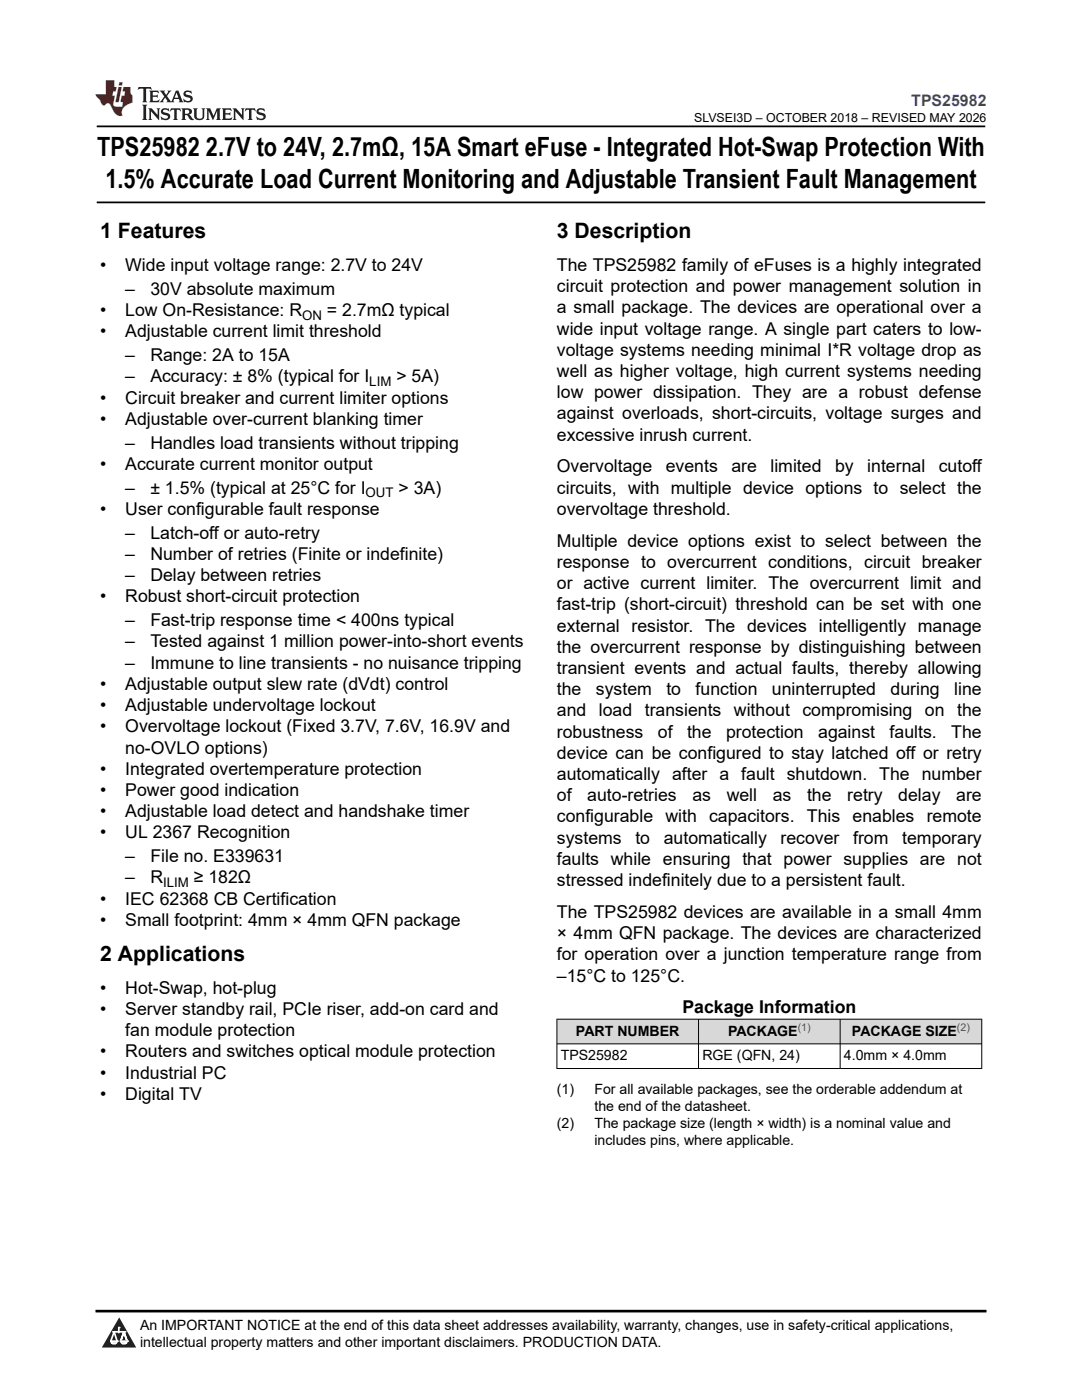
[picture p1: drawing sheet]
<svg xmlns="http://www.w3.org/2000/svg" width="216mm" height="279mm" viewBox="0 0 216 279" stroke-linecap="round" stroke-linejoin="round" font-family="sans-serif">
<defs><g id="words">
<g font-size="5.3">
<text x="19.4" y="31.2">TPS25982 2.7V to 24V, 2.7mΩ, 15A Smart eFuse - Integrated Hot-Swap Protection With</text>
<text x="21" y="37.5">1.5% Accurate Load Current Monitoring and Adjustable Transient Fault Management</text>
</g>
<g font-size="4.2">
<text x="20" y="47.5">1 Features</text>
<text x="111.1" y="47.5">3 Description</text>
<text x="20" y="191.8">2 Applications</text>
</g>
<g font-size="3.5">
<text x="20" y="54.1">•</text>
<text x="25" y="54.1">Wide input voltage range: 2.7V to 24V</text>
<text x="25" y="58.8">–</text>
<text x="30" y="58.8">30V absolute maximum</text>
<text x="111.1" y="58.3">circuit protection and power management solution in</text>
<text x="111.1" y="54.1">The TPS25982 family of eFuses is a highly integrated</text>
<text x="20" y="63.1">•</text>
<text x="25" y="63.1">Low On-Resistance: R</text>
<text x="65.2" y="63.1">= 2.7mΩ typical</text>
<text x="111.1" y="62.5">a small package. The devices are operational over a</text>
<text x="20" y="67.3">•</text>
<text x="25" y="67.3">Adjustable current limit threshold</text>
<text x="111.1" y="71">voltage systems needing minimal I*R voltage drop as</text>
<text x="111.1" y="66.8">wide input voltage range. A single part caters to low-</text>
<text x="25" y="72.1">–</text>
<text x="25" y="76.3">–</text>
<text x="30" y="72.1">Range: 2A to 15A</text>
<text x="30" y="76.3">Accuracy: ± 8% (typical for I</text>
<text x="79.1" y="76.3">&gt; 5A)</text>
<text x="111.1" y="75.2">well as higher voltage, high current systems needing</text>
<text x="20" y="80.5">•</text>
<text x="25" y="80.5">Circuit breaker and current limiter options</text>
<text x="111.1" y="83.7">against overloads, short-circuits, voltage surges and</text>
<text x="111.1" y="79.5">low power dissipation. They are a robust defense</text>
<text x="20" y="84.8">•</text>
<text x="25" y="84.8">Adjustable over-current blanking timer</text>
<text x="25" y="89.5">–</text>
<text x="30" y="89.5">Handles load transients without tripping</text>
<text x="111.1" y="87.9">excessive inrush current.</text>
<text x="20" y="93.8">•</text>
<text x="25" y="93.8">Accurate current monitor output</text>
<text x="111.1" y="94.3">Overvoltage</text>
<text x="132.8" y="94.3">events</text>
<text x="145.9" y="94.3">are</text>
<text x="153.7" y="94.3">limited</text>
<text x="166.6" y="94.3">by</text>
<text x="173.1" y="94.3">internal</text>
<text x="187.3" y="94.3">cutoff</text>
<text x="25" y="98.5">–</text>
<text x="30" y="98.5">± 1.5% (typical at 25°C for I</text>
<text x="79.5" y="98.5">&gt; 3A)</text>
<text x="111.1" y="98.5">circuits, with multiple device options to select the</text>
<text x="20" y="102.8">•</text>
<text x="25" y="102.8">User configurable fault response</text>
<text x="25" y="107.5">–</text>
<text x="30" y="107.5">Latch-off or auto-retry</text>
<text x="111.1" y="102.8">overvoltage threshold.</text>
<text x="25" y="111.8">–</text>
<text x="30" y="111.8">Number of retries (Finite or indefinite)</text>
<text x="111.1" y="109.1">Multiple device options exist to select between the</text>
<text x="111.1" y="113.3">response to overcurrent conditions, circuit breaker</text>
<text x="25" y="116">–</text>
<text x="30" y="116">Delay between retries</text>
<text x="111.1" y="117.6">or active current limiter. The overcurrent limit and</text>
<text x="20" y="120.2">•</text>
<text x="25" y="120.2">Robust short-circuit protection</text>
<text x="25" y="125">–</text>
<text x="30" y="125">Fast-trip response time &lt; 400ns typical</text>
<text x="111.1" y="121.8">fast-trip (short-circuit) threshold can be set with one</text>
<text x="25" y="129.2">–</text>
<text x="30" y="129.2">Tested against 1 million power-into-short events</text>
<text x="111.1" y="130.3">the overcurrent response by distinguishing between</text>
<text x="111.1" y="126">external resistor. The devices intelligently manage</text>
<text x="20" y="137.7">•</text>
<text x="25" y="133.4">–</text>
<text x="25" y="137.7">Adjustable output slew rate (dVdt) control</text>
<text x="30" y="133.4">Immune to line transients - no nuisance tripping</text>
<text x="111.1" y="134.5">transient events and actual faults, thereby allowing</text>
<text x="20" y="141.9">•</text>
<text x="25" y="141.9">Adjustable undervoltage lockout</text>
<text x="111.1" y="138.7">the</text>
<text x="111.1" y="143">and</text>
<text x="118.9" y="138.7">system</text>
<text x="119.5" y="143">load</text>
<text x="128.7" y="143">transients</text>
<text x="133" y="138.7">to</text>
<text x="138.8" y="138.7">function</text>
<text x="146.5" y="143">without</text>
<text x="154" y="138.7">uninterrupted</text>
<text x="160.1" y="143">compromising</text>
<text x="177.7" y="138.7">during</text>
<text x="184.6" y="143">on</text>
<text x="190.4" y="138.7">line</text>
<text x="191" y="143">the</text>
<text x="20" y="146.1">•</text>
<text x="25" y="146.1">Overvoltage lockout (Fixed 3.7V, 7.6V, 16.9V and</text>
<text x="111.1" y="147.2">robustness</text>
<text x="131.3" y="147.2">of</text>
<text x="137.1" y="147.2">the</text>
<text x="144.9" y="147.2">protection</text>
<text x="163.3" y="147.2">against</text>
<text x="177.5" y="147.2">faults.</text>
<text x="189.8" y="147.2">The</text>
<text x="20" y="154.6">•</text>
<text x="25" y="150.4">no-OVLO options)</text>
<text x="25" y="154.6">Integrated overtemperature protection</text>
<text x="111.1" y="155.7">automatically after a fault shutdown. The number</text>
<text x="111.1" y="151.4">device can be configured to stay latched off or retry</text>
<text x="20" y="158.8">•</text>
<text x="25" y="158.8">Power good indication</text>
<text x="111.1" y="159.9">of</text>
<text x="117.2" y="159.9">auto-retries</text>
<text x="138.2" y="159.9">as</text>
<text x="145" y="159.9">well</text>
<text x="154.2" y="159.9">as</text>
<text x="161" y="159.9">the</text>
<text x="169.1" y="159.9">retry</text>
<text x="179.2" y="159.9">delay</text>
<text x="190.8" y="159.9">are</text>
<text x="20" y="163.1">•</text>
<text x="20" y="167.3">•</text>
<text x="25" y="163.1">Adjustable load detect and handshake timer</text>
<text x="25" y="167.3">UL 2367 Recognition</text>
<text x="111.1" y="164.1">configurable with capacitors. This enables remote</text>
<text x="25" y="172.1">–</text>
<text x="30" y="172.1">File no. E339631</text>
<text x="111.1" y="172.6">faults while ensuring that power supplies are not</text>
<text x="111.1" y="168.4">systems</text>
<text x="126.8" y="168.4">to</text>
<text x="132.5" y="168.4">automatically</text>
<text x="155.8" y="168.4">recover</text>
<text x="170.2" y="168.4">from</text>
<text x="180" y="168.4">temporary</text>
<text x="25" y="176.3">–</text>
<text x="30" y="176.3">R</text>
<text x="38.7" y="176.3">≥ 182Ω</text>
<text x="111.1" y="176.8">stressed indefinitely due to a persistent fault.</text>
<text x="20" y="180.5">•</text>
<text x="20" y="184.8">•</text>
<text x="25" y="180.5">IEC 62368 CB Certification</text>
<text x="25" y="184.8">Small footprint: 4mm × 4mm QFN package</text>
<text x="111.1" y="183.2">The TPS25982 devices are available in a small 4mm</text>
<text x="111.1" y="187.4">× 4mm QFN package. The devices are characterized</text>
<text x="111.1" y="191.7">for operation over a junction temperature range from</text>
<text x="111.1" y="195.9">–15°C to 125°C.</text>
<text x="20" y="198.3">•</text>
<text x="20" y="202.6">•</text>
<text x="25" y="198.3">Hot-Swap, hot-plug</text>
<text x="25" y="202.6">Server standby rail, PCIe riser, add-on card and</text>
<text x="136.2" y="202.2">Package Information</text>
<text x="25" y="206.8">fan module protection</text>
<text x="20" y="211">•</text>
<text x="20" y="215.3">•</text>
<text x="25" y="211">Routers and switches optical module protection</text>
<text x="25" y="215.3">Industrial PC</text>
<text x="20" y="219.5">•</text>
<text x="25" y="219.5">Digital TV</text>
</g>
<text font-size="3.2" fill="#00f" x="181.8" y="21.1">TPS25982</text>
<g font-size="2.8">
<text x="114.9" y="206.7">PART NUMBER</text>
<text x="145.3" y="206.7">PACKAGE</text>
<text x="170" y="206.7">PACKAGE SIZE</text>
<text x="111.9" y="211.6">TPS25982</text>
<text x="140.2" y="211.6">RGE (QFN, 24)</text>
<text x="168.4" y="211.6">4.0mm × 4.0mm</text>
<text x="111.1" y="218.4">(1)</text>
<text x="118.6" y="218.4">For all available packages, see the orderable addendum at</text>
<text x="118.6" y="221.8">the end of the datasheet.</text>
<text x="111.1" y="225.2">(2)</text>
<text x="118.6" y="225.2">The package size (length × width) is a nominal value and</text>
<text x="118.6" y="228.6">includes pins, where applicable.</text>
<text x="27.9" y="265.5">An IMPORTANT NOTICE at the end of this data sheet addresses availability, warranty, changes, use in safety-critical applications,</text>
<text x="27.9" y="268.9">intellectual property matters and other important disclaimers. PRODUCTION DATA.</text>
</g>
<g font-size="2.6">
<text x="60.3" y="63.8">ON</text>
<text x="73.7" y="77">LIM</text>
<text x="73" y="99.2">OUT</text>
<text x="32.5" y="177">ILIM</text>
</g>
<text font-size="2.5" x="138.5" y="24.3">SLVSEI3D – OCTOBER 2018 – REVISED MAY 2026</text>
<g font-size="2.1" fill="#00f">
<text x="159.2" y="205.7">(1)</text>
<text x="191" y="205.7">(2)</text>
</g>
</g></defs>
<path d="M19.3 25.2h177.3M19.3 40.4h177.3" fill="none" stroke="#000" stroke-width=".35"/>
<g fill="#d8d8d8">
<path d="M111.1 203.4h84.8v4.9h-84.8z" fill-rule="evenodd"/>
<path d="M111.2 203.5h28.1v4.8h-28.1z" fill-rule="evenodd"/>
<path d="M139.4 203.5h28.2v4.8h-28.2z" fill-rule="evenodd"/>
<path d="M167.7 203.5h28.1v4.8h-28.1z" fill-rule="evenodd"/>
</g>
<path d="M111.1 203.4h84.9M111.1 208.3h84.9M111.1 213.2h84.9M111.1 203.3v10M139.4 203.3v10M167.6 203.3v10M195.9 203.3v10" fill="none" stroke="#000" stroke-width=".2"/>
<path d="M0 0h215.9v23.8h-215.9z" fill-rule="evenodd" fill="#fff"/>
<path d="M27.7 17.4l-.2 .6 .5-.3h.6v.2v2.1l-.2 .4h1l-.2-.4v-2.1v-.2h.5l.5 .3-.1-.6zM29.8 18.1l.2 .4v1.5l-.2 .4h1.9l.1-.6a1.08 1.08 0 0 1-1.3 .2v-.7h.6l.4 .2v-.6l-.4 .2h-.6v-.6l.2-.1a1 1 0 0 1 1 .2l-.1-.5zM31.8 18.1l1 1.1-1 1.2h.9l-.2-.2 .4-.7 .5 .7-.2 .2h1.6l-.2-.2 .1-.4h1l.1 .4-.1 .2h.9l-.2-.3-.8-2h-.5l-1 2.2-.8-1.1 .9-1.1h-.8l.2 .2-.5 .7-.3-.7 .1-.2zM35.2 18.5l.4 1h-.8zM36.8 18.2a.65 .65 0 0 0-.2 .8 .65 .65 0 0 0 .6 .4l.7 .2 .1 .2a.79 .79 0 0 1-.7 .4 .79 .79 0 0 1-.7-.5l.1 .7 .2-.1a.93 .93 0 0 0 1.1 .1 .93 .93 0 0 0 .4-1 1.46 1.46 0 0 0-1.2-.6l-.1-.3a1.09 1.09 0 0 1 1.2 .2l-.2-.6-.1 .1-.6-.2zM28.4 20.9l.2 .4v2.3l-.2 .3h1l-.2-.3v-2.3l.2-.4zM29.6 21.6l.2 .4v1.6l-.2 .3h.8l-.3-.3v-1.4l1.7 1.8v-2l.2-.4h-.8l.2 .2 .1 1.1-1.2-1.3zM32.3 21.8a.65 .65 0 0 0-.2 .7 .65 .65 0 0 0 .7 .4l.6 .2 .1 .2a.79 .79 0 0 1-.7 .4 .79 .79 0 0 1-.7-.5l.1 .7 .2-.1a.93 .93 0 0 0 1.1 .1 .93 .93 0 0 0 .4-.9 1.46 1.46 0 0 0-1.2-.6l-.1-.4a1.09 1.09 0 0 1 1.2 .2l-.2-.6-.1 .1-.6-.1zM34.1 21.6l-.1 .7a.63 .63 0 0 1 .7-.4l.1 1.7-.3 .3h1l-.2-.3v-1.7a.66 .66 0 0 1 .8 .4l-.1-.7zM36.2 21.6l.2 .4v1.6l-.2 .3h.9l-.2-.2v-.7h.5l.1 .2a.79 .79 0 0 0 1.2 .6l-1-.9a.61 .61 0 0 0 .6-.6 .61 .61 0 0 0-.5-.6zM36.9 21.9h.2a.47 .47 0 0 1 .5 .1 .47 .47 0 0 1 .1 .5l-.2 .2h-.6zM38.5 21.6l.2 .2a2.27 2.27 0 0 0 .4 2 1.04 1.04 0 0 0 1.7-.7v-1.3l.2-.2h-.8l.2 .4v1.1a.6 .6 0 0 1-.6 .6 .6 .6 0 0 1-.6-.6v-1.1l.3-.4zM41.1 21.6l.2 .4v1.6l-.2 .3h.7l-.2-.3v-1.5l.9 1.9 .8-1.9v1.5l-.2 .3h1l-.3-.3v-1.6l.3-.4h-.8l-.7 1.5-.7-1.5zM44.3 21.6l.2 .4v1.6l-.2 .3h1.9l.1-.5a1.09 1.09 0 0 1-1.3 .1v-.6h.6l.4 .1v-.6l-.4 .2h-.6v-.6l.2-.1a1.01 1.01 0 0 1 1 .3l-.1-.6zM46.4 21.6l.3 .4v1.6l-.3 .3h.8l-.2-.3v-1.4l1.6 1.8v-2l.2-.4h-.7l.2 .2v1.1l-1.2-1.3zM49 21.6l-.1 .7a.63 .63 0 0 1 .8-.4v1.7l-.3 .3h1l-.2-.3v-1.7a.66 .66 0 0 1 .8 .4l-.1-.7zM51.4 21.8a.65 .65 0 0 0-.2 .7 .65 .65 0 0 0 .6 .4l.6 .2 .2 .2a.79 .79 0 0 1-.8 .4 .79 .79 0 0 1-.6-.5l.1 .7 .2-.1a.93 .93 0 0 0 1 .1 .93 .93 0 0 0 .5-.9 1.46 1.46 0 0 0-1.3-.6l-.1-.4a1.09 1.09 0 0 1 1.3 .2l-.2-.6-.2 .1-.5-.1z" fill="#231f20"/>
<path d="M21.1 16v2.8h-2.1l.1 .3 .9 1a.95 .95 0 0 0 .9 .9 .59 .59 0 0 1 .6-.4 .59 .59 0 0 1 .5 .4l.4 .8a1.59 1.59 0 0 0 2.1 1.3 1.61 1.61 0 0 1 1-2.2l1-.4-.1-1.5a1.59 1.59 0 0 1-.4-1.6h-1.4l-.2 .9h.5l-.1 .8h-.5l-.2 1v.2l.4 .1-.2 .9h-.6a.73 .73 0 0 1-1.1-.7l.3-1.5h-.5l.2-.8h.5l.2-.9h-.5v-1.4zM23.6 17.4l-.6 3h.7l.6-3zM23.8 16.4l-.1 .7h.7l.1-.7z" fill="#ed1c24"/>
<path d="M0 261.4h215.9v18h-215.9z" fill-rule="evenodd" fill="#fff"/>
<path d="M23.8 262.9l3.4 6h-6.9z" fill="#231f20"/>
<path d="M22.1 267.7h1.3l-.4 .5h-.3a.55 .55 0 0 1-.6-.5z" fill-rule="evenodd" fill="#fff"/>
<path d="M22.1 267.7h1.3l-.4 .5h-.3a.55 .55 0 0 1-.6-.5z" fill="none" stroke="#231f20" stroke-width=".34"/>
<path d="M22.1 267.7h1.3l-.4 .5h-.5zM23.7 265.9h.1M23.7 264.9v1z" fill="none" stroke="#fff" stroke-width=".34"/>
<circle cx="23.7" cy="264.9" r=".17" fill="#fff"/>
<path d="M22.6 265.8h.1M22.6 265.8h2.3z" fill="none" stroke="#fff" stroke-width=".34"/>
<circle cx="24.9" cy="265.8" r=".17" fill="#fff"/>
<path d="M24 267.7h.1" fill="none" stroke="#fff" stroke-width=".34"/>
<path d="M24.7 265.8l-.7 1.9z" fill="#fff"/>
<path d="M24.7 265.8l-.7 1.9z" fill="none" stroke="#fff" stroke-width=".34"/>
<path d="M24.7 265.8l.7 1.9z" fill="#fff"/>
<path d="M24.7 265.8l.7 1.9zM25.3 267.7h.1" fill="none" stroke="#fff" stroke-width=".34"/>
<circle cx="22.1" cy="267.7" r=".17" fill="#fff"/>
<path d="M22.8 265.8l-.7 1.9zM22.8 265.8l.6 1.9z" fill="none" stroke="#fff" stroke-width=".34"/>
<circle cx="23.4" cy="267.7" r=".17" fill="#fff"/>
<path d="M24.1 267.7h1.3a.65 .65 0 0 1-.6 .5 .65 .65 0 0 1-.7-.5z" fill-rule="evenodd" fill="#fff"/>
<path d="M24.1 267.7h1.3a.65 .65 0 0 1-.6 .5 .65 .65 0 0 1-.7-.5z" fill="none" stroke="#231f20" stroke-width=".34"/>
<path d="M24 267.7h.1M24.1 267.7h1.3l-.4 .5h-.5z" fill="none" stroke="#fff" stroke-width=".34"/>
<circle cx="25.4" cy="267.7" r=".17" fill="#fff"/>
<path d="M19 261.7h177.8" fill="none" stroke="#000" stroke-width=".53"/>
<use href="#words"/>
</svg>
